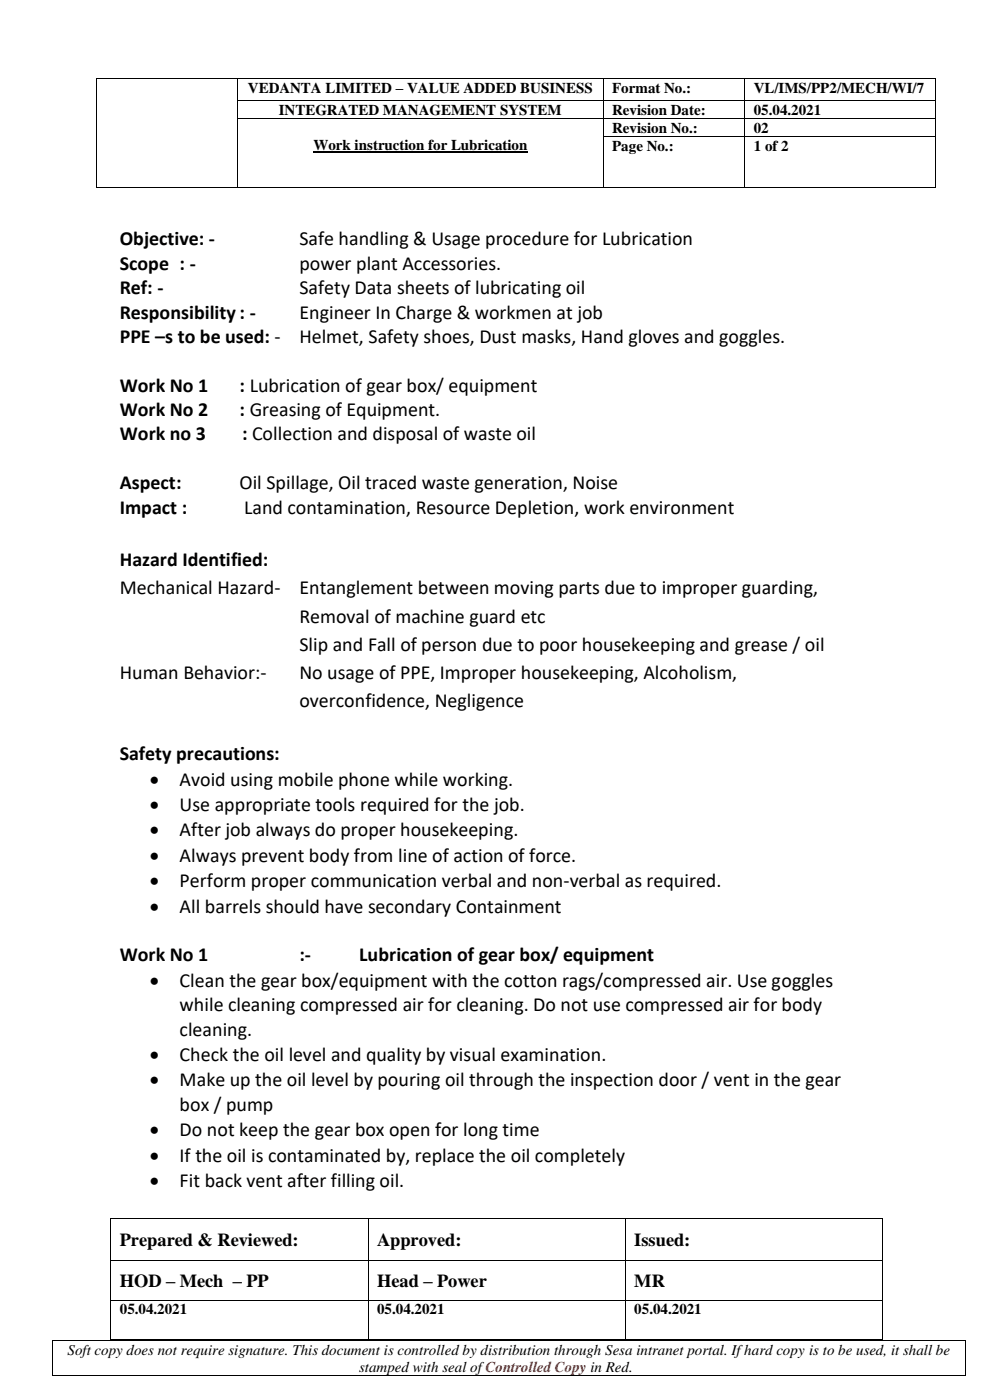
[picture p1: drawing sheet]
<svg xmlns="http://www.w3.org/2000/svg" width="210mm" height="297mm" viewBox="0 0 210 297" stroke-linecap="round" stroke-linejoin="round" font-family="sans-serif">
<defs><g id="words">
<g font-size="4.2">
<text x="25.4" y="52.1">Objective: -</text>
<text x="63.5" y="52.1">Safe handling &amp; Usage procedure for Lubrication</text>
<text x="25.4" y="57.2">Scope : -</text>
<text x="63.5" y="57.2">power plant Accessories.</text>
<text x="25.4" y="62.4">Ref: -</text>
<text x="63.5" y="62.4">Safety Data sheets of lubricating oil</text>
<text x="25.4" y="67.6">Responsibility : -</text>
<text x="63.5" y="67.6">Engineer In Charge &amp; workmen at job</text>
<text x="25.4" y="72.7">PPE –s to be used: -</text>
<text x="63.5" y="72.7">Helmet, Safety shoes, Dust masks, Hand gloves and goggles.</text>
<text x="25.4" y="83.1">Work No 1</text>
<text x="50.8" y="83.1">: Lubrication of gear box/ equipment</text>
<text x="25.4" y="88.2">Work No 2</text>
<text x="50.8" y="88.2">: Greasing of Equipment.</text>
<text x="25.4" y="93.4">Work no 3</text>
<text x="51.4" y="93.4">: Collection and disposal of waste oil</text>
<text x="25.4" y="103.8">Aspect:</text>
<text x="50.8" y="103.8">Oil Spillage, Oil traced waste generation, Noise</text>
<text x="25.4" y="108.9">Impact :</text>
<text x="51.8" y="108.9">Land contamination, Resource Depletion, work environment</text>
<text x="25.4" y="120.1">Hazard Identified:</text>
<text x="25.4" y="126.1">Mechanical Hazard-</text>
<text x="63.5" y="126.1">Entanglement between moving parts due to improper guarding,</text>
<text x="63.5" y="132.1">Removal of machine guard etc</text>
<text x="63.5" y="138.1">Slip and Fall of person due to poor housekeeping and grease / oil</text>
<text x="25.4" y="144.1">Human Behavior:-</text>
<text x="63.5" y="144.1">No usage of PPE, Improper housekeeping, Alcoholism,</text>
<text x="63.5" y="150.1">overconfidence, Negligence</text>
<text x="25.4" y="161.3">Safety precautions:</text>
<text x="31.8" y="166.6">•</text>
<text x="38.1" y="166.6">Avoid using mobile phone while working.</text>
<text x="31.8" y="172">•</text>
<text x="38.1" y="172">Use appropriate tools required for the job.</text>
<text x="31.8" y="177.4">•</text>
<text x="38.1" y="177.4">After job always do proper housekeeping.</text>
<text x="31.8" y="182.8">•</text>
<text x="38.1" y="182.8">Always prevent body from line of action of force.</text>
<text x="31.8" y="188.2">•</text>
<text x="38.1" y="188.2">Perform proper communication verbal and non-verbal as required.</text>
<text x="31.8" y="193.6">•</text>
<text x="38.1" y="193.6">All barrels should have secondary Containment</text>
<text x="25.4" y="204">Work No 1</text>
<text x="63.5" y="204">:-</text>
<text x="76.2" y="204">Lubrication of gear box/ equipment</text>
<text x="31.8" y="209.3">•</text>
<text x="38.1" y="209.3">Clean the gear box/equipment with the cotton rags/compressed air. Use goggles</text>
<text x="38.1" y="214.5">while cleaning compressed air for cleaning. Do not use compressed air for body</text>
<text x="38.1" y="219.7">cleaning.</text>
<text x="31.8" y="225.1">•</text>
<text x="38.1" y="225.1">Check the oil level and quality by visual examination.</text>
<text x="31.8" y="230.5">•</text>
<text x="38.1" y="230.5">Make up the oil level by pouring oil through the inspection door / vent in the gear</text>
<text x="38.1" y="235.6">box / pump</text>
<text x="31.8" y="241">•</text>
<text x="38.1" y="241">Do not keep the gear box open for long time</text>
<text x="31.8" y="246.4">•</text>
<text x="31.8" y="251.8">•</text>
<text x="38.1" y="246.4">If the oil is contaminated by, replace the oil completely</text>
<text x="38.1" y="251.8">Fit back vent after filling oil.</text>
</g>
<g font-size="3.9">
<text x="25.4" y="264.3">Prepared &amp; Reviewed:</text>
<text x="80" y="264.3">Approved:</text>
<text x="134.6" y="264.3">Issued:</text>
<text x="25.4" y="273">HOD – Mech – PP</text>
<text x="80" y="273">Head – Power</text>
<text x="134.6" y="273">MR</text>
</g>
<g font-size="3.2">
<text x="52.6" y="19.7">VEDANTA LIMITED – VALUE ADDED BUSINESS</text>
<text x="129.9" y="19.7">Format No.:</text>
<text x="159.9" y="19.7">VL/IMS/PP2/MECH/WI/7</text>
<text x="59.1" y="24.3">INTEGRATED MANAGEMENT SYSTEM</text>
<text x="129.9" y="24.3">Revision Date:</text>
<text x="129.9" y="28.1">Revision No.:</text>
<text x="159.9" y="24.3">05.04.2021</text>
<text x="159.9" y="28.1">02</text>
<text x="66.5" y="31.8">Work instruction for Lubrication</text>
<text x="129.9" y="32">Page No.:</text>
<text x="159.9" y="32">1 of 2</text>
<text x="25.4" y="278.8">05.04.2021</text>
<text x="80" y="278.8">05.04.2021</text>
<text x="134.6" y="278.8">05.04.2021</text>
<text x="14.3" y="287.5">Soft copy does not require signature. This document is controlled by distribution through Sesa intranet portal. If hard copy is to be used, it shall be</text>
<text x="76.2" y="291.1">stamped with seal ofControlled Copyin Red.</text>
</g>
</g></defs>
<g fill="#000">
<path d="M20.3 16.6h.2v.1h-.2z" fill-rule="evenodd"/>
<path d="M20.3 16.6h.2v.1h-.2z" fill-rule="evenodd"/>
<path d="M50.3 16.6h.2v.1h-.2z" fill-rule="evenodd"/>
<path d="M127.9 16.6h.1v.1h-.1z" fill-rule="evenodd"/>
<path d="M157.9 16.6h.2v.1h-.2z" fill-rule="evenodd"/>
<path d="M198.4 16.6h.2v.1h-.2z" fill-rule="evenodd"/>
<path d="M198.4 16.6h.2v.1h-.2z" fill-rule="evenodd"/>
<path d="M20.3 21.2h.2v.1h-.2z" fill-rule="evenodd"/>
<path d="M20.3 25h.2v.1h-.2z" fill-rule="evenodd"/>
<path d="M20.3 28.8h.2v.2h-.2z" fill-rule="evenodd"/>
<path d="M20.3 39.8h.2v.1h-.2z" fill-rule="evenodd"/>
<path d="M20.3 39.8h.2v.1h-.2z" fill-rule="evenodd"/>
<path d="M50.3 21.2h.2v.1h-.2z" fill-rule="evenodd"/>
<path d="M50.3 25h.2v.1h-.2z" fill-rule="evenodd"/>
<path d="M50.3 28.8h.2v.2h-.2z" fill-rule="evenodd"/>
<path d="M50.3 39.8h.2v.1h-.2z" fill-rule="evenodd"/>
<path d="M127.9 21.2h.1v.1h-.1z" fill-rule="evenodd"/>
<path d="M127.9 25h.1v.1h-.1z" fill-rule="evenodd"/>
<path d="M127.9 28.8h.1v.2h-.1z" fill-rule="evenodd"/>
<path d="M127.9 39.8h.1v.1h-.1z" fill-rule="evenodd"/>
<path d="M157.9 21.2h.2v.1h-.2z" fill-rule="evenodd"/>
<path d="M157.9 25h.2v.1h-.2z" fill-rule="evenodd"/>
<path d="M157.9 28.8h.2v.2h-.2z" fill-rule="evenodd"/>
<path d="M157.9 39.8h.2v.1h-.2z" fill-rule="evenodd"/>
<path d="M198.4 21.2h.2v.1h-.2z" fill-rule="evenodd"/>
<path d="M198.4 25h.2v.1h-.2z" fill-rule="evenodd"/>
<path d="M198.4 28.8h.2v.2h-.2z" fill-rule="evenodd"/>
<path d="M198.4 39.8h.2v.1h-.2z" fill-rule="evenodd"/>
<path d="M198.4 39.8h.2v.1h-.2z" fill-rule="evenodd"/>
<path d="M23.4 258.4h.2v.2h-.2z" fill-rule="evenodd"/>
<path d="M23.4 258.4h.2v.2h-.2z" fill-rule="evenodd"/>
<path d="M78 258.4h.2v.2h-.2z" fill-rule="evenodd"/>
<path d="M132.6 258.4h.1v.2h-.1z" fill-rule="evenodd"/>
<path d="M187.2 258.4h.2v.2h-.2z" fill-rule="evenodd"/>
<path d="M187.2 258.4h.2v.2h-.2z" fill-rule="evenodd"/>
<path d="M23.4 267.3h.2v.2h-.2z" fill-rule="evenodd"/>
<path d="M23.4 275.7h.2v.2h-.2z" fill-rule="evenodd"/>
<path d="M78 267.3h.2v.2h-.2z" fill-rule="evenodd"/>
<path d="M78 275.7h.2v.2h-.2z" fill-rule="evenodd"/>
<path d="M132.6 267.3h.1v.2h-.1z" fill-rule="evenodd"/>
<path d="M132.6 275.7h.1v.2h-.1z" fill-rule="evenodd"/>
<path d="M187.2 267.3h.2v.2h-.2z" fill-rule="evenodd"/>
<path d="M187.2 275.7h.2v.2h-.2z" fill-rule="evenodd"/>
<path d="M11 284.3h.2v.2h-.2z" fill-rule="evenodd"/>
<path d="M11 284.3h.2v.2h-.2z" fill-rule="evenodd"/>
<path d="M11 291.8h.2v.2h-.2z" fill-rule="evenodd"/>
<path d="M11 291.8h.2v.2h-.2z" fill-rule="evenodd"/>
<path d="M23.4 284.1h.2v.2h-.2z" fill-rule="evenodd"/>
<path d="M23.4 284.1h.2v.2h-.2z" fill-rule="evenodd"/>
<path d="M78 284.1h.2v.2h-.2z" fill-rule="evenodd"/>
<path d="M132.6 284.1h.1v.2h-.1z" fill-rule="evenodd"/>
<path d="M187.2 284.1h.2v.2h-.2z" fill-rule="evenodd"/>
<path d="M187.2 284.1h.2v.2h-.2z" fill-rule="evenodd"/>
<path d="M204.8 284.3h.1v.2h-.1z" fill-rule="evenodd"/>
<path d="M204.8 284.3h.1v.2h-.1z" fill-rule="evenodd"/>
<path d="M204.8 291.8h.1v.2h-.1z" fill-rule="evenodd"/>
<path d="M204.8 291.8h.1v.2h-.1z" fill-rule="evenodd"/>
</g>
<g fill="none" stroke="#000" stroke-width=".21">
<path d="M20.4 16.7v4.5M20.5 16.6h29.8M50.4 16.7v4.5M50.5 16.6h77.4M128 16.7v4.5M128 16.6h29.9M158 16.7v4.5M158.1 16.6h40.3M198.5 16.7v4.5M20.4 21.3v3.7M20.4 25.1v3.7M20.4 29v10.8"/>
<path d="M20.5 39.8h29.8M50.4 21.3v3.7M50.4 25.1v3.7M50.4 29v10.8M50.5 21.3h77.4M50.5 25.1h77.4M50.5 39.8h77.4M128 21.3v3.7M128 25.1v3.7M128 29v10.8M128 21.3h29.9M128 25.1h29.9"/>
<path d="M128 28.9h29.9M128 39.8h29.9M158 21.3v3.7M158 25.1v3.7M158 29v10.8M158.1 21.3h40.3M158.1 25.1h40.3M158.1 28.9h40.3M158.1 39.8h40.3M198.5 21.3v3.7M198.5 25.1v3.7M198.5 29v10.8"/>
<path d="M23.5 258.6v8.7M23.6 258.5h54.4M78.1 258.6v8.7M78.2 258.5h54.4M132.7 258.6v8.7M132.7 258.5h54.5M187.3 258.6v8.7M23.5 267.5v8.2M23.5 275.9v8.2M23.6 267.4h54.4M23.6 275.8h54.4M78.1 267.5v8.2"/>
<path d="M78.1 275.9v8.2M78.2 267.4h54.4M78.2 275.8h54.4M132.7 267.5v8.2M132.7 275.9v8.2M132.7 267.4h54.5M132.7 275.8h54.5M187.3 267.5v8.2M187.3 275.9v8.2M11.1 284.5v7.3M11.2 284.4h193.6M11.2 291.9h193.6"/>
<path d="M23.6 284.2h54.4M78.2 284.2h54.4M132.7 284.2h54.5M204.9 284.5v7.3"/>
</g>
<path d="M66.5 32.2h45.4" fill="none" stroke="#000" stroke-width=".3"/>
<use href="#words"/>
</svg>
